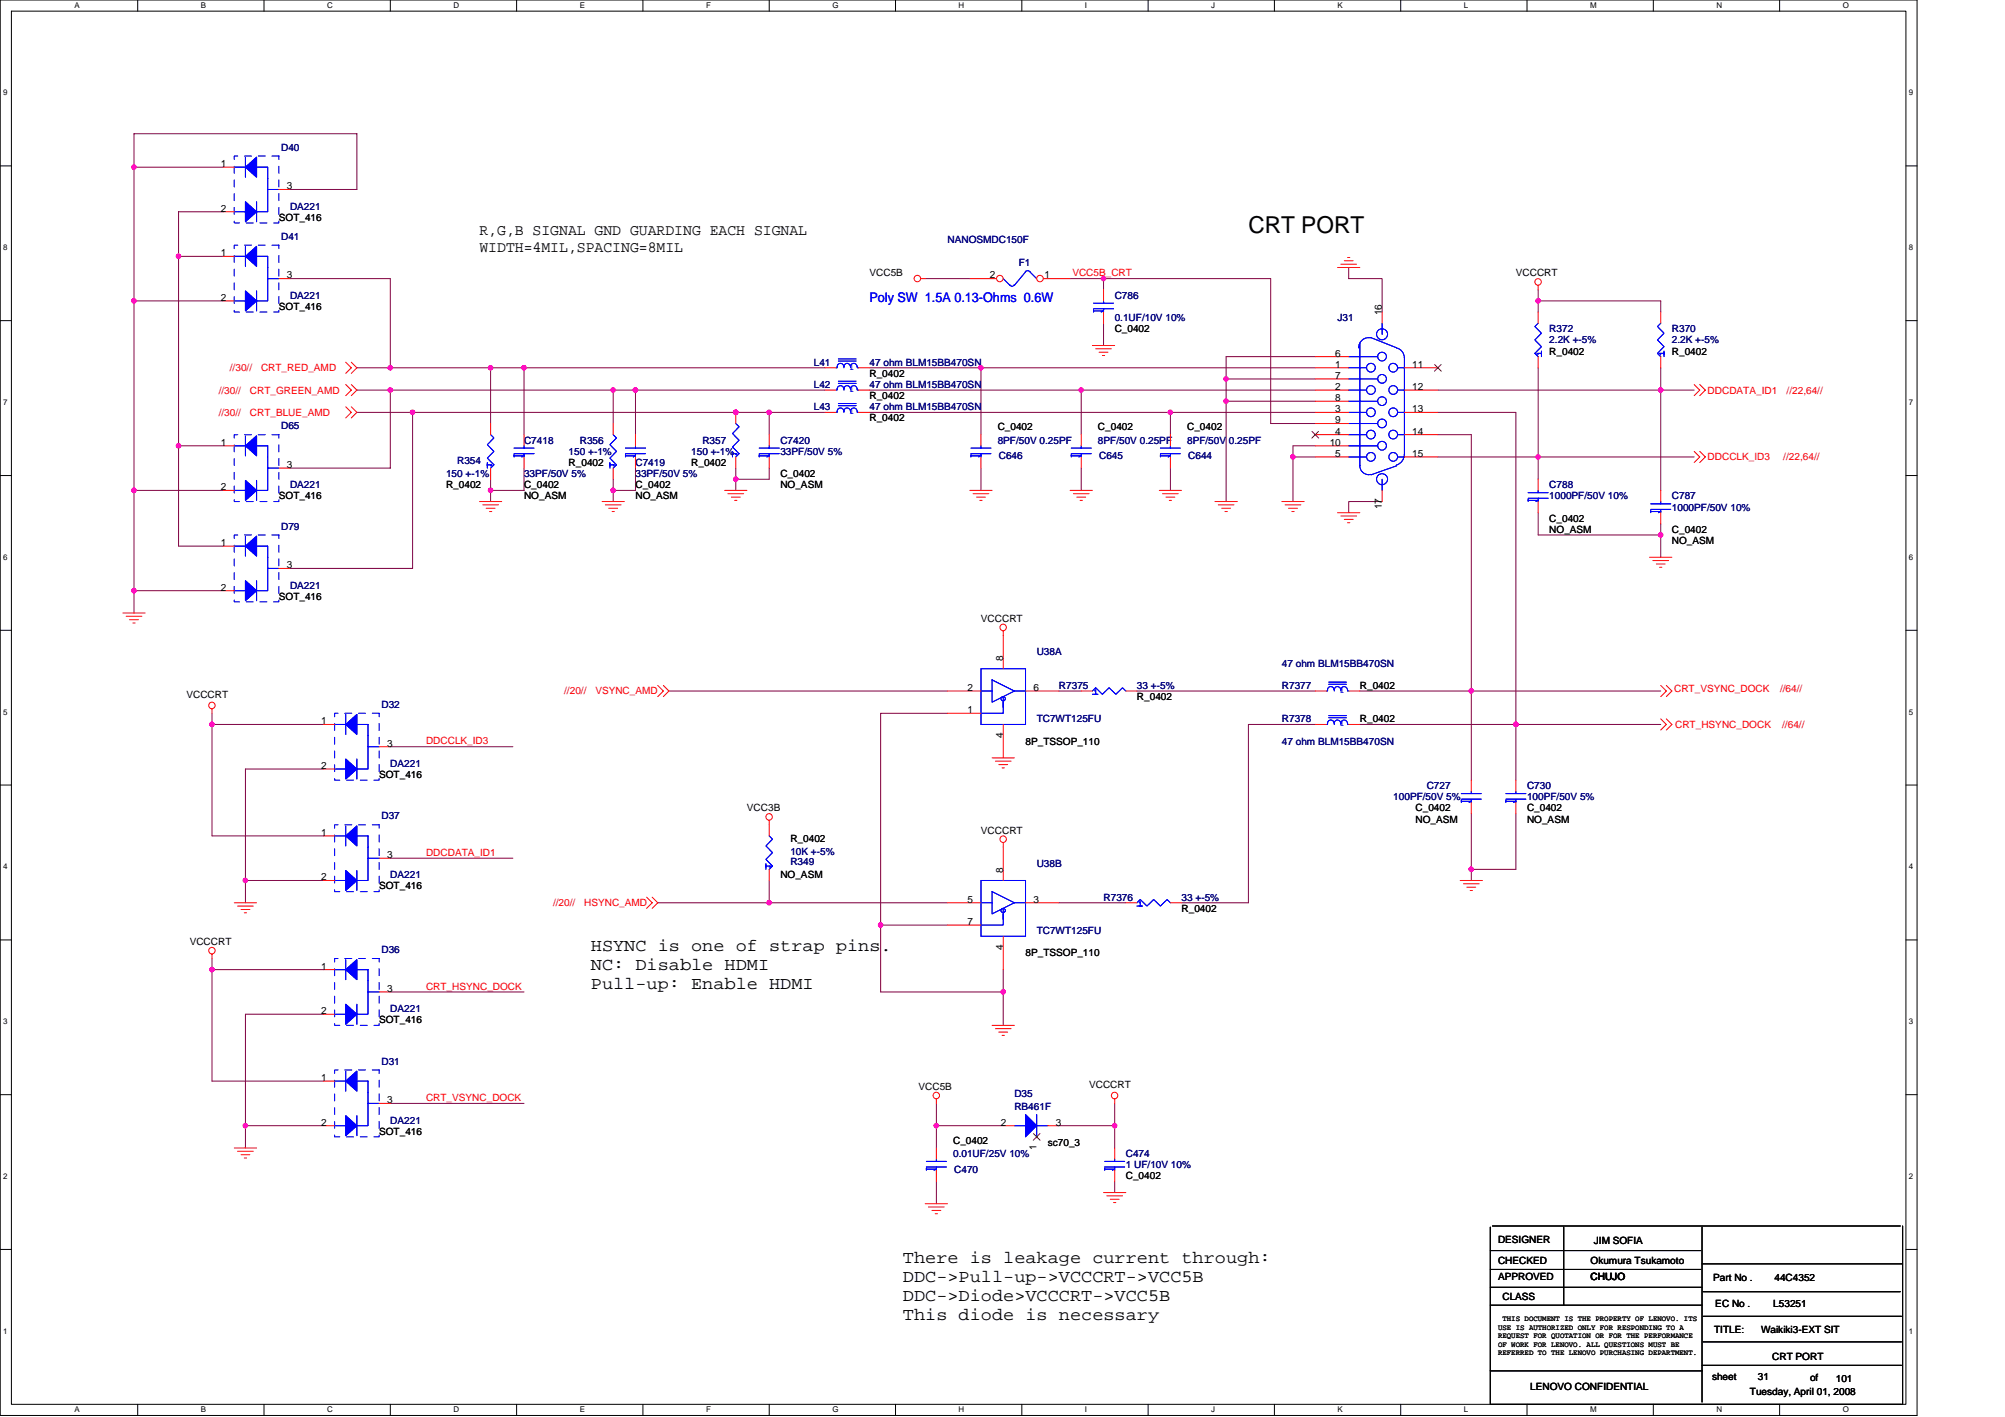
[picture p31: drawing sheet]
<svg xmlns="http://www.w3.org/2000/svg" width="297mm" height="210mm" viewBox="0 0 297 210" stroke-linecap="round" stroke-linejoin="round" font-family="sans-serif">
<defs><g id="words">
<text font-size="3.5" x="185" y="34.5">CRT PORT</text>
<g font-size="2.6">
<text x="87.5" y="140.8">HSYNC is one of strap pins.</text>
<text x="87.5" y="143.6">NC: Disable HDMI</text>
<text x="87.5" y="146.5">Pull-up: Enable HDMI</text>
<text x="133.8" y="187">There is leakage current through:</text>
<text x="133.8" y="189.9">DDC-&gt;Pull-up-&gt;VCCCRT-&gt;VCC5B</text>
<text x="133.8" y="192.7">DDC-&gt;Diode&gt;VCCCRT-&gt;VCC5B</text>
<text x="133.8" y="195.5">This diode is necessary</text>
</g>
<g font-size="2.3">
<text x="71" y="34.9">R,G,B SIGNAL GND GUARDING EACH SIGNAL</text>
<text x="71" y="37.3">WIDTH=4MIL,SPACING=8MIL</text>
</g>
<text font-size="2" fill="#00f" x="128.8" y="44.7">Poly SW 1.5A 0.13-Ohms 0.6W</text>
<g font-size="1.5" fill="#000080">
<text x="41.7" y="22.3">D40</text>
<text x="41.7" y="35.5">D41</text>
<text x="43" y="31.1">DA221</text>
<text x="140.4" y="36">NANOSMDC150F</text>
<text x="150.9" y="39.5">F1</text>
<text x="43" y="44.3">DA221</text>
<text x="165.1" y="44.3">C786</text>
<text x="165.1" y="47.6">0.1UF/10V 10%</text>
<text x="198.2" y="47.6">J31</text>
<text x="229.5" y="49.2">R372</text>
<text x="229.5" y="50.9">2.2K +-5%</text>
<text x="247.7" y="49.2">R370</text>
<text x="247.7" y="50.9">2.2K +-5%</text>
<text x="120.6" y="54.2">L41</text>
<text x="120.6" y="57.5">L42</text>
<text x="128.8" y="54.2">47 ohm BLM15BB470SN</text>
<text x="128.8" y="57.5">47 ohm BLM15BB470SN</text>
<text x="41.7" y="63.6">D65</text>
<text x="77.6" y="65.7">C7418</text>
<text x="85.9" y="65.7">R356</text>
<text x="104.1" y="65.7">R357</text>
<text x="115.6" y="65.7">C7420</text>
<text x="120.6" y="60.8">L43</text>
<text x="128.8" y="60.8">47 ohm BLM15BB470SN</text>
<text x="147.8" y="65.7">8PF/50V 0.25PF</text>
<text x="162.7" y="65.7">8PF/50V 0.25PF</text>
<text x="175.9" y="65.7">8PF/50V 0.25PF</text>
<text x="66.1" y="70.7">150 +-1%</text>
<text x="67.7" y="68.7">R354</text>
<text x="77.6" y="70.7">33PF/50V 5%</text>
<text x="84.2" y="67.4">150 +-1%</text>
<text x="94.1" y="69">C7419</text>
<text x="94.1" y="70.7">33PF/50V 5%</text>
<text x="102.4" y="67.4">150 +-1%</text>
<text x="115.6" y="67.4">33PF/50V 5%</text>
<text x="148" y="68">C646</text>
<text x="162.8" y="68">C645</text>
<text x="176" y="68">C644</text>
<text x="43" y="72.3">DA221</text>
<text x="229.5" y="72.3">C788</text>
<text x="229.5" y="74">1000PF/50V 10%</text>
<text x="247.7" y="74">C787</text>
<text x="247.7" y="75.6">1000PF/50V 10%</text>
<text x="41.7" y="78.4">D79</text>
<text x="43" y="87.2">DA221</text>
<text x="153.6" y="97.1">U38A</text>
<text x="189.9" y="98.7">47 ohm BLM15BB470SN</text>
<text x="56.5" y="104.9">D32</text>
<text x="153.6" y="107">TC7WT125FU</text>
<text x="156.9" y="102">R7375</text>
<text x="168.4" y="102">33 +-5%</text>
<text x="189.9" y="107">R7378</text>
<text x="189.9" y="102">R7377</text>
<text x="57.8" y="113.6">DA221</text>
<text x="189.9" y="110.3">47 ohm BLM15BB470SN</text>
<text x="206.4" y="118.6">100PF/50V 5%</text>
<text x="211.4" y="116.9">C727</text>
<text x="226.2" y="116.9">C730</text>
<text x="226.2" y="118.6">100PF/50V 5%</text>
<text x="56.5" y="121.4">D37</text>
<text x="57.8" y="130.1">DA221</text>
<text x="117.1" y="128.1">R349</text>
<text x="117.1" y="126.6">10K +-5%</text>
<text x="153.6" y="128.5">U38B</text>
<text x="163.5" y="133.4">R7376</text>
<text x="175" y="133.4">33 +-5%</text>
<text x="56.5" y="141.2">D36</text>
<text x="153.6" y="138.4">TC7WT125FU</text>
<text x="57.8" y="149.9">DA221</text>
<text x="56.5" y="157.7">D31</text>
<text x="57.8" y="166.4">DA221</text>
<text x="150.3" y="162.5">D35</text>
<text x="150.3" y="164.4">RB461F</text>
<text x="141.2" y="171.4">0.01UF/25V 10%</text>
<text x="141.4" y="173.7">C470</text>
<text x="166.8" y="171.4">C474</text>
<text x="166.8" y="173">1 UF/10V 10%</text>
</g>
<g font-size="1.5">
<text x="32.7" y="24.7">1</text>
<text x="42.5" y="28">3</text>
<text x="32.7" y="31.3">2</text>
<text x="41.3" y="32.7">SOT_416</text>
<text x="32.7" y="38">1</text>
<text x="42.5" y="41.3">3</text>
<text x="128.8" y="41">VCC5B</text>
<text x="146.6" y="41.3">2</text>
<text x="154.7" y="41.3">1</text>
<text x="224.6" y="41">VCCCRT</text>
<text x="32.7" y="44.6">2</text>
<text x="41.3" y="45.9">SOT_416</text>
<text x="204.7" y="46.7" transform="rotate(-90 204.7 46.7)">16</text>
<text x="165.1" y="49.2">C_0402</text>
<text x="197.8" y="52.8">6</text>
<text x="229.5" y="52.5">R_0402</text>
<text x="247.7" y="52.5">R_0402</text>
<text x="128.8" y="55.8">R_0402</text>
<text x="128.8" y="59.1">R_0402</text>
<text x="197.8" y="54.5">1</text>
<text x="197.8" y="57.8">2</text>
<text x="197.8" y="56.1">7</text>
<text x="197.8" y="59.4">8</text>
<text x="209.2" y="57.8">12</text>
<text x="209.2" y="54.5">11</text>
<text x="128.8" y="62.4">R_0402</text>
<text x="147.8" y="63.7">C_0402</text>
<text x="162.7" y="63.7">C_0402</text>
<text x="175.9" y="63.7">C_0402</text>
<text x="197.8" y="61.1">3</text>
<text x="197.8" y="64.4">4</text>
<text x="197.8" y="62.7">9</text>
<text x="209.2" y="64.4">14</text>
<text x="209.2" y="61.1">13</text>
<text x="32.7" y="66">1</text>
<text x="42.5" y="69.3">3</text>
<text x="84.2" y="69">R_0402</text>
<text x="102.4" y="69">R_0402</text>
<text x="115.6" y="70.7">C_0402</text>
<text x="197" y="66">10</text>
<text x="197.8" y="67.7">5</text>
<text x="209.2" y="67.7">15</text>
<text x="32.7" y="72.6">2</text>
<text x="41.3" y="74">SOT_416</text>
<text x="66.1" y="72.3">R_0402</text>
<text x="77.6" y="72.3">C_0402</text>
<text x="77.6" y="74">NO_ASM</text>
<text x="94.1" y="72.3">C_0402</text>
<text x="94.1" y="74">NO_ASM</text>
<text x="115.6" y="72.3">NO_ASM</text>
<text x="204.7" y="75.5" transform="rotate(-90 204.7 75.5)">17</text>
<text x="229.5" y="77.3">C_0402</text>
<text x="32.7" y="80.9">1</text>
<text x="229.5" y="78.9">NO_ASM</text>
<text x="247.7" y="78.9">C_0402</text>
<text x="247.7" y="80.6">NO_ASM</text>
<text x="32.7" y="87.5">2</text>
<text x="41.3" y="88.8">SOT_416</text>
<text x="42.5" y="84.2">3</text>
<text x="145.3" y="92.1">VCCCRT</text>
<text x="148.6" y="97.9" transform="rotate(-90 148.6 97.9)">8</text>
<text x="27.6" y="103.4">VCCCRT</text>
<text x="47.6" y="107.3">1</text>
<text x="143.3" y="102.3">2</text>
<text x="143.3" y="105.6">1</text>
<text x="153.1" y="102.3">6</text>
<text x="168.4" y="103.7">R_0402</text>
<text x="201.5" y="107">R_0402</text>
<text x="201.5" y="102">R_0402</text>
<text x="47.6" y="113.9">2</text>
<text x="57.3" y="110.6">3</text>
<text x="148.6" y="109.3" transform="rotate(-90 148.6 109.3)">4</text>
<text x="151.9" y="110.3">8P_TSSOP_110</text>
<text x="56.2" y="115.3">SOT_416</text>
<text x="47.6" y="123.8">1</text>
<text x="110.7" y="120.2">VCC3B</text>
<text x="117.1" y="124.7">R_0402</text>
<text x="145.3" y="123.5">VCCCRT</text>
<text x="209.7" y="120.2">C_0402</text>
<text x="209.7" y="121.9">NO_ASM</text>
<text x="226.2" y="120.2">C_0402</text>
<text x="226.2" y="121.9">NO_ASM</text>
<text x="47.6" y="130.4">2</text>
<text x="56.2" y="131.8">SOT_416</text>
<text x="57.3" y="127.1">3</text>
<text x="115.6" y="130.1">NO_ASM</text>
<text x="148.6" y="129.3" transform="rotate(-90 148.6 129.3)">8</text>
<text x="143.3" y="133.7">5</text>
<text x="143.3" y="137">7</text>
<text x="153.1" y="133.7">3</text>
<text x="175" y="135.1">R_0402</text>
<text x="28.1" y="140">VCCCRT</text>
<text x="47.6" y="143.6">1</text>
<text x="148.6" y="140.7" transform="rotate(-90 148.6 140.7)">4</text>
<text x="151.9" y="141.7">8P_TSSOP_110</text>
<text x="57.3" y="146.9">3</text>
<text x="47.6" y="150.2">2</text>
<text x="56.2" y="151.6">SOT_416</text>
<text x="47.6" y="160.1">1</text>
<text x="136.1" y="161.5">VCC5B</text>
<text x="161.4" y="161.1">VCCCRT</text>
<text x="47.6" y="166.7">2</text>
<text x="57.3" y="163.4">3</text>
<text x="148.3" y="166.7">2</text>
<text x="156.4" y="166.7">3</text>
<text x="56.2" y="168.1">SOT_416</text>
<text x="141.2" y="169.4">C_0402</text>
<text x="153.6" y="170.4" transform="rotate(-90 153.6 170.4)">1</text>
<text x="155.2" y="169.7">sc70_3</text>
<text x="166.8" y="174.7">C_0402</text>
<text x="221.9" y="184.1">DESIGNER</text>
<text x="236.1" y="184.3">JIM SOFIA</text>
<text x="221.9" y="187.2">CHECKED</text>
<text x="221.9" y="189.5">APPROVED</text>
<text x="235.6" y="189.5">CHUJO</text>
<text x="235.6" y="187.2">Okumura Tsukamoto</text>
<text x="253.8" y="189.7">Part No .</text>
<text x="262.9" y="189.7">44C4352</text>
<text x="222.6" y="192.5">CLASS</text>
<text x="254" y="197.5">TITLE:</text>
<text x="254.1" y="193.7">EC No .</text>
<text x="260.9" y="197.5">Waikiki3-EXT SIT</text>
<text x="262.7" y="193.7">L53251</text>
<text x="262.5" y="201.4">CRT PORT</text>
<text x="226.7" y="205.9">LENOVO CONFIDENTIAL</text>
<text x="253.6" y="204.4">sheet</text>
<text x="259.2" y="206.7">Tuesday, April 01, 2008</text>
<text x="260.4" y="204.4">31</text>
<text x="268.2" y="204.6">of</text>
<text x="272" y="204.7">101</text>
</g>
<g font-size="1.5" fill="#f00">
<text x="158.9" y="40.9">VCC5B_CRT</text>
<text x="32.4" y="58.3">//30//</text>
<text x="34.1" y="55">//30//</text>
<text x="37" y="58.3">CRT_GREEN_AMD</text>
<text x="38.7" y="55">CRT_RED_AMD</text>
<text x="253" y="58.3">DDCDATA_ID1</text>
<text x="264.7" y="58.3">//22,64//</text>
<text x="32.4" y="61.6">//30//</text>
<text x="37" y="61.6">CRT_BLUE_AMD</text>
<text x="253" y="68.2">DDCCLK_ID3</text>
<text x="264.2" y="68.2">//22,64//</text>
<text x="83.6" y="102.9">//20//</text>
<text x="88.2" y="102.9">VSYNC_AMD</text>
<text x="248" y="102.5">CRT_VSYNC_DOCK</text>
<text x="248.2" y="107.8">CRT_HSYNC_DOCK</text>
<text x="263.7" y="102.5">//64//</text>
<text x="264" y="107.8">//64//</text>
<text x="63.1" y="110.3">DDCCLK_ID3</text>
<text x="63.1" y="126.8">DDCDATA_ID1</text>
<text x="81.9" y="134.2">//20//</text>
<text x="86.5" y="134.2">HSYNC_AMD</text>
<text x="63.1" y="146.6">CRT_HSYNC_DOCK</text>
<text x="63.1" y="163.1">CRT_VSYNC_DOCK</text>
</g>
<g font-size="1.2">
<text x="11" y="1.2">A</text>
<text x="29.8" y="1.2">B</text>
<text x="48.5" y="1.2">C</text>
<text x="67.2" y="1.2">D</text>
<text x="85.9" y="1.2">E</text>
<text x="104.6" y="1.2">F</text>
<text x="123.3" y="1.2">G</text>
<text x="142" y="1.2">H</text>
<text x="160.7" y="1.2">I</text>
<text x="179.4" y="1.2">J</text>
<text x="198.2" y="1.2">K</text>
<text x="216.9" y="1.2">L</text>
<text x="235.6" y="1.2">M</text>
<text x="254.3" y="1.2">N</text>
<text x="273" y="1.2">O</text>
<text x=".5" y="14.1">9</text>
<text x="282.8" y="14.1">9</text>
<text x=".5" y="37.1">8</text>
<text x="282.8" y="37.1">8</text>
<text x=".5" y="60">7</text>
<text x="282.8" y="60">7</text>
<text x=".5" y="82.9">6</text>
<text x="282.8" y="82.9">6</text>
<text x=".5" y="105.9">5</text>
<text x="282.8" y="105.9">5</text>
<text x=".5" y="128.8">4</text>
<text x="282.8" y="128.8">4</text>
<text x=".5" y="151.7">3</text>
<text x="282.8" y="151.7">3</text>
<text x=".5" y="174.6">2</text>
<text x="282.8" y="174.6">2</text>
<text x=".5" y="197.6">1</text>
<text x="282.8" y="197.6">1</text>
<text x="11" y="209.2">A</text>
<text x="29.8" y="209.2">B</text>
<text x="48.5" y="209.2">C</text>
<text x="67.2" y="209.2">D</text>
<text x="85.9" y="209.2">E</text>
<text x="104.6" y="209.2">F</text>
<text x="123.3" y="209.2">G</text>
<text x="142" y="209.2">H</text>
<text x="160.7" y="209.2">I</text>
<text x="179.4" y="209.2">J</text>
<text x="198.2" y="209.2">K</text>
<text x="216.9" y="209.2">L</text>
<text x="235.6" y="209.2">M</text>
<text x="254.3" y="209.2">N</text>
<text x="273" y="209.2">O</text>
</g>
<g font-size="1.1" fill="#00f">
<text x="125.9" y="54.8">1</text>
<text x="125.9" y="58.1">1</text>
<text x="125.9" y="61.4">1</text>
<text x="198.5" y="107.6">1</text>
<text x="198.5" y="102.6">1</text>
</g>
<g font-size="1.1">
<text x="221.9" y="197">USE IS AUTHORIZED ONLY FOR RESPONDING TO A</text>
<text x="222.6" y="195.7">THIS DOCUMENT IS THE PROPERTY OF LENOVO. ITS</text>
<text x="221.9" y="198.2">REQUEST FOR QUOTATION OR FOR THE PERFORMANCE</text>
<text x="221.9" y="199.5">OF WORK FOR LENOVO. ALL QUESTIONS MUST BE</text>
<text x="221.9" y="200.7">REFERRED TO THE LENOVO PURCHASING DEPARTMENT.</text>
</g>
</g></defs>
<path d="M0 0h284v209.7h-284zM1.7 1.7h280.7v206.3h-280.7z" fill="none" stroke="#000" stroke-width=".15"/>
<g fill="#fff">
<path d="M11 .2h.8v1.3h-.8z"/>
<path d="M11 208.2h.8v1.3h-.8z"/>
</g>
<path d="M20.4 0v1.7M20.4 208v1.7" fill="none" stroke="#000" stroke-width=".15"/>
<g fill="#fff">
<path d="M29.8 .2h.7v1.3h-.7z"/>
<path d="M29.8 208.2h.7v1.3h-.7z"/>
</g>
<path d="M39.1 0v1.7M39.1 208v1.7" fill="none" stroke="#000" stroke-width=".15"/>
<g fill="#fff">
<path d="M48.5 .2h.8v1.3h-.8z"/>
<path d="M48.5 208.2h.8v1.3h-.8z"/>
</g>
<path d="M57.8 0v1.7M57.8 208v1.7" fill="none" stroke="#000" stroke-width=".15"/>
<g fill="#fff">
<path d="M67.2 .2h.8v1.3h-.8z"/>
<path d="M67.2 208.2h.8v1.3h-.8z"/>
</g>
<path d="M76.5 0v1.7M76.5 208v1.7" fill="none" stroke="#000" stroke-width=".15"/>
<g fill="#fff">
<path d="M85.9 .2h.8v1.3h-.8z"/>
<path d="M85.9 208.2h.8v1.3h-.8z"/>
</g>
<path d="M95.2 0v1.7M95.2 208v1.7" fill="none" stroke="#000" stroke-width=".15"/>
<g fill="#fff">
<path d="M104.6 .2h.7v1.3h-.7z"/>
<path d="M104.6 208.2h.7v1.3h-.7z"/>
</g>
<path d="M114 0v1.7M114 208v1.7" fill="none" stroke="#000" stroke-width=".15"/>
<g fill="#fff">
<path d="M123.3 .2h.9v1.3h-.9z"/>
<path d="M123.3 208.2h.9v1.3h-.9z"/>
</g>
<path d="M132.7 0v1.7M132.7 208v1.7" fill="none" stroke="#000" stroke-width=".15"/>
<g fill="#fff">
<path d="M142 .2h.9v1.3h-.9z"/>
<path d="M142 208.2h.9v1.3h-.9z"/>
</g>
<path d="M151.4 0v1.7M151.4 208v1.7" fill="none" stroke="#000" stroke-width=".15"/>
<g fill="#fff">
<path d="M160.7 .2h.4v1.3h-.4z"/>
<path d="M160.7 208.2h.4v1.3h-.4z"/>
</g>
<path d="M170.1 0v1.7M170.1 208v1.7" fill="none" stroke="#000" stroke-width=".15"/>
<g fill="#fff">
<path d="M179.4 .2h.6v1.3h-.6z"/>
<path d="M179.4 208.2h.6v1.3h-.6z"/>
</g>
<path d="M188.8 0v1.7M188.8 208v1.7" fill="none" stroke="#000" stroke-width=".15"/>
<g fill="#fff">
<path d="M198.2 .2h.7v1.3h-.7z"/>
<path d="M198.2 208.2h.7v1.3h-.7z"/>
</g>
<path d="M207.5 0v1.7M207.5 208v1.7" fill="none" stroke="#000" stroke-width=".15"/>
<g fill="#fff">
<path d="M216.9 .2h.6v1.3h-.6z"/>
<path d="M216.9 208.2h.6v1.3h-.6z"/>
</g>
<path d="M226.2 0v1.7M226.2 208v1.7" fill="none" stroke="#000" stroke-width=".15"/>
<g fill="#fff">
<path d="M235.6 .2h.9v1.3h-.9z"/>
<path d="M235.6 208.2h.9v1.3h-.9z"/>
</g>
<path d="M244.9 0v1.7M244.9 208v1.7" fill="none" stroke="#000" stroke-width=".15"/>
<g fill="#fff">
<path d="M254.3 .2h.8v1.3h-.8z"/>
<path d="M254.3 208.2h.8v1.3h-.8z"/>
</g>
<path d="M263.6 0v1.7M263.6 208v1.7" fill="none" stroke="#000" stroke-width=".15"/>
<g fill="#fff">
<path d="M273 .2h.9v1.3h-.9z"/>
<path d="M273 208.2h.9v1.3h-.9z"/>
<path d="M.5 13.1h.6v1.3h-.6z"/>
<path d="M282.8 13.1h.6v1.3h-.6z"/>
<path d="M.5 36h.6v1.3h-.6z"/>
<path d="M282.8 36h.6v1.3h-.6z"/>
</g>
<path d="M0 24.6h1.7M282.4 24.6h1.6" fill="none" stroke="#000" stroke-width=".15"/>
<g fill="#fff">
<path d="M.5 58.9h.6v1.3h-.6z"/>
<path d="M282.8 58.9h.6v1.3h-.6z"/>
</g>
<path d="M0 47.5h1.7M282.4 47.5h1.6" fill="none" stroke="#000" stroke-width=".15"/>
<g fill="#fff">
<path d="M.5 81.9h.6v1.3h-.6z"/>
<path d="M282.8 81.9h.6v1.3h-.6z"/>
</g>
<path d="M0 70.4h1.7M282.4 70.4h1.6" fill="none" stroke="#000" stroke-width=".15"/>
<g fill="#fff">
<path d="M.5 104.8h.6v1.3h-.6z"/>
<path d="M282.8 104.8h.6v1.3h-.6z"/>
</g>
<path d="M0 93.4h1.7M282.4 93.4h1.6" fill="none" stroke="#000" stroke-width=".15"/>
<g fill="#fff">
<path d="M.5 127.7h.6v1.3h-.6z"/>
<path d="M282.8 127.7h.6v1.3h-.6z"/>
</g>
<path d="M0 116.3h1.7M282.4 116.3h1.6" fill="none" stroke="#000" stroke-width=".15"/>
<g fill="#fff">
<path d="M.5 150.7h.6v1.3h-.6z"/>
<path d="M282.8 150.7h.6v1.3h-.6z"/>
</g>
<path d="M0 139.2h1.7M282.4 139.2h1.6" fill="none" stroke="#000" stroke-width=".15"/>
<g fill="#fff">
<path d="M.5 173.6h.6v1.3h-.6z"/>
<path d="M282.8 173.6h.6v1.3h-.6z"/>
</g>
<path d="M0 162.2h1.7M282.4 162.2h1.6" fill="none" stroke="#000" stroke-width=".15"/>
<g fill="#fff">
<path d="M.5 196.5h.6v1.3h-.6z"/>
<path d="M282.8 196.5h.6v1.3h-.6z"/>
</g>
<g fill="none" stroke="#000" stroke-width=".15">
<path d="M0 185.1h1.7M220.8 185.3h31.2M220.8 188h31.2M220.8 190.7h31.4M220.8 193.3h31.4M220.8 181.8v26.2M221.1 181.6h60.4M231.7 181.8v11.5M252.2 181.8v25.9M252.2 187.2h29.7M252.3 195h29.4M252.3 191.3h29.2"/>
<path d="M252.3 198.8h29.4M281.9 181.6v26.4M282.4 185.1h1.6M220.8 203.1h31.4M220.9 208h60.8M252.2 202.2h29.5"/>
</g>
<g fill="none" stroke="#800040" stroke-width=".15">
<path d="M19.9 24.8h13.2M26.5 38v28h6.6M26.5 38h6.6M33.1 31.4h-6.6v6.6M43 28.1h9.9v-8.3h-33v71M199.8 39.6v1.7h5v4.9M19.9 44.6h13.2M43 41.3h14.8v13.2M52.9 54.5h69.3M52.9 57.8h69.3M57.8 57.8v11.5h-14.8M72.7 54.5v8.2"/>
<path d="M77.6 54.5v9.9M90.8 57.8v4.9M94.1 57.8v6.6M128.8 54.5h66.1M128.8 57.8h66.1M137.1 41.3h6.6M145.3 54.5v9.9M158.5 41.3h29.8v21.4h6.6M160.2 57.8v6.6M163.5 41.3v1.6M163.5 47.9v3.3M181.6 59.4h13.3"/>
<path d="M181.6 56.1h13.3M194.9 52.8h-13.3v21.5M213 57.8h38M227.9 42.9v3.3M227.9 54.5v16.5M227.9 44.6h18.1v1.6M246 54.5v18.1M19.9 72.6h13.2M26.5 66v14.9h6.6M52.9 61.1h69.3M61.1 61.1v23.1h-18.1M72.7 71v3.3"/>
<path d="M77.6 69.3v3.3h-4.9M90.8 71v3.3M94.1 69.3v3.3h-3.3M109 69.3v3.3M114 61.1v3.3M114 69.3v1.7h-5M128.8 61.1h66.1M145.3 69.3v3.3M160.2 69.3v3.3M173.4 61.1v3.3M173.4 69.3v3.3M191.6 67.7h3.3"/>
<path d="M194.9 66h-3.3v8.3M204.8 74.3h-5v1.6M213 61.1h11.6v54.5M213 67.7h38M213 64.4h5v51.2M227.9 75.9v3.3h18.1M246 77.6v4.9M19.9 87.5h13.2M31.4 105.7v18.1h16.5M31.4 107.3h16.5M47.9 113.9h-11.5v19.8M57.8 110.6h18.2"/>
<path d="M99.1 102.4h41.3M140.4 105.7h-9.9v41.2h18.1v5M156.9 102.4h3.3M168.4 102.4h26.5M194.9 107.3h-9.9v26.4h-10M201.5 102.4h44.5M201.5 107.3h44.5M36.4 130.4h11.5M57.8 127.1h18.2M97.4 133.7h16.6M114 130.4v3.3h26.4M130.5 137h9.9"/>
<path d="M156.9 133.7h9.9M218 120.5v9.9M224.6 120.5v8.3h-6.6M31.4 143.6h16.5M31.4 142v18.1h16.5M47.9 150.2h-11.5v19.9M57.8 146.9h19.8M148.6 143.6v3.3M36.4 166.8h11.5M57.8 163.4h19.8M138.7 163.4v6.7M138.7 175v3.3"/>
<path d="M138.7 166.8h9.9M156.9 166.8h8.2M165.1 163.4v6.7M165.1 175v1.7"/>
</g>
<g fill="#f0f" stroke="#f0f" stroke-width=".15">
<circle cx="130.5" cy="137" r=".33"/>
<circle cx="113.9" cy="133.7" r=".33"/>
<circle cx="163.5" cy="41.3" r=".33"/>
<circle cx="31.4" cy="143.6" r=".33"/>
<circle cx="94.1" cy="57.8" r=".33"/>
<circle cx="19.8" cy="24.8" r=".33"/>
<circle cx="19.8" cy="44.6" r=".33"/>
<circle cx="26.4" cy="66" r=".33"/>
<circle cx="26.4" cy="38" r=".33"/>
<circle cx="227.9" cy="44.6" r=".33"/>
<circle cx="19.8" cy="87.5" r=".33"/>
<circle cx="138.7" cy="166.7" r=".33"/>
<circle cx="165.1" cy="166.7" r=".33"/>
<circle cx="36.3" cy="130.4" r=".33"/>
<circle cx="36.3" cy="166.7" r=".33"/>
<circle cx="181.6" cy="56.1" r=".33"/>
<circle cx="224.6" cy="107.3" r=".33"/>
<circle cx="191.5" cy="67.7" r=".33"/>
<circle cx="173.4" cy="61.1" r=".33"/>
<circle cx="160.2" cy="57.8" r=".33"/>
<circle cx="181.6" cy="59.4" r=".33"/>
<circle cx="31.4" cy="107.3" r=".33"/>
<circle cx="72.7" cy="54.5" r=".33"/>
<circle cx="145.3" cy="54.5" r=".33"/>
<circle cx="227.9" cy="67.7" r=".33"/>
<circle cx="246" cy="79.2" r=".33"/>
<circle cx="72.7" cy="72.6" r=".33"/>
<circle cx="77.6" cy="54.5" r=".33"/>
<circle cx="90.8" cy="72.6" r=".33"/>
<circle cx="113.9" cy="61.1" r=".33"/>
<circle cx="109" cy="71" r=".33"/>
<circle cx="218" cy="102.4" r=".33"/>
<circle cx="218" cy="128.8" r=".33"/>
<circle cx="246" cy="57.8" r=".33"/>
<circle cx="57.8" cy="54.5" r=".33"/>
<circle cx="19.8" cy="72.6" r=".33"/>
<circle cx="109" cy="61.1" r=".33"/>
<circle cx="90.8" cy="57.8" r=".33"/>
<circle cx="57.8" cy="57.8" r=".33"/>
<circle cx="61.1" cy="61.1" r=".33"/>
<circle cx="148.6" cy="146.9" r=".33"/>
</g>
<g fill="none" stroke="#f00" stroke-width=".15">
<path d="M33.1 24.8h1.6M33.1 31.4h1.6M41.3 28.1h1.7M198.2 39.6h3.3M198.6 39.1h2.4M199.2 38.6h1.3M199.6 38.1h.4M51.2 53.7l.8 .8-.8 .8M51.2 57l.8 .8-.8 .8M52 53.7l.9 .8-.9 .8M52 57l.9 .8-.9 .8M122.2 54.5h1.7"/>
<path d="M122.2 57.8h1.7M127.2 54.5h1.6M127.2 57.8h1.6M136.4 41.3h.7M161.8 51.2h3.3M162.3 51.7h2.4M162.8 52.2h1.3M163.3 52.7h.4M227.9 42.3v.6M227.9 46.2v1.7M227.9 52.8v1.7M251 57l.8 .8-.8 .8"/>
<path d="M251.8 57l.8 .8-.8 .8M33.1 72.6h1.6M33.1 66h1.6M41.3 69.3h1.7M51.2 60.3l.8 .8-.8 .8M52 60.3l.9 .8-.9 .8M71 74.3h3.3M71.5 74.8h2.3M72 75.3h1.3M72.5 75.8h.4M72.7 62.7v1.7M72.7 69.3v1.7"/>
<path d="M77.6 64.4v1.6M77.6 67.7v1.6M89.2 74.3h3.3M89.7 74.8h2.3M90.2 75.3h1.3M90.7 75.8h.3M94.1 64.4v1.6M94.1 67.7v1.6M107.4 72.6h3.3M107.8 73.1h2.4M108.3 73.6h1.4M108.8 74.1h.4"/>
<path d="M109 61.1v1.6M109 67.7v1.6M114 64.4v1.6M114 67.7v1.6M143.7 72.6h3.3M144.2 73.1h2.3M144.7 73.6h1.3M145.2 74.1h.3M158.5 72.6h3.3M159 73.1h2.4M159.5 73.6h1.3M160 74.1h.4"/>
<path d="M171.7 72.6h3.3M172.2 73.1h2.4M172.7 73.6h1.3M173.2 74.1h.4M180 74.3h3.3M180.5 74.8h2.3M181 75.3h1.3M181.5 75.8h.3M189.9 74.3h3.3M190.4 74.8h2.3M190.9 75.3h1.3M191.4 75.8h.3"/>
<path d="M198.2 75.9h3.3M198.6 76.4h2.4M199.2 76.9h1.3M199.6 77.4h.4M227.9 71v1.6M227.9 74.3v1.6M251 66.9l.8 .8-.8 .8M251.8 66.9l.8 .8-.8 .8M18.2 90.8h3.3M18.7 91.3h2.3M19.2 91.8h1.3M19.7 92.3h.3"/>
<path d="M33.1 80.9h1.6M33.1 87.5h1.6M41.3 84.2h1.7M148.6 93.5v5.6M244.4 82.5h3.3M244.9 83h2.3M245.4 83.5h1.3M245.9 84h.3M31.4 105v.7M47.9 107.3h1.7M47.9 113.9h1.7M56.2 110.6h1.6"/>
<path d="M97.4 101.5l.9 .9-.9 .8M98.3 101.5l.8 .9-.8 .8M140.4 102.4h4.9M140.4 105.7h4.9M147 112.3h3.3M147.5 112.8h2.3M148 113.3h1.3M148.5 113.7h.3M148.6 107.3v5M151.9 102.4h5M160.2 102.4h1.6M166.8 102.4h1.6"/>
<path d="M218 115.6v1.6M218 118.9v1.6M224.6 115.6v1.6M224.6 118.9v1.6M246 106.5l.9 .8-.9 .8M246 101.5l.9 .9-.9 .8M246.9 106.5l.8 .8-.8 .8M246.9 101.5l.8 .9-.8 .8M34.7 133.7h3.3M35.2 134.2h2.3M35.7 134.7h1.3M36.2 135.2h.3"/>
<path d="M47.9 130.4h1.7M47.9 123.8h1.7M56.2 127.1h1.6M95.8 132.9l.8 .8-.8 .9M96.6 132.9l.8 .8-.8 .9M114 121.5v.7M140.4 133.7h4.9M140.4 137h4.9M148.6 124.8v5.6M148.6 138.7v4.9M151.9 133.7h5M216.3 130.4h3.3"/>
<path d="M216.8 130.9h2.3M217.3 131.4h1.3M217.8 131.9h.3M31.4 141.3v.7M47.9 143.6h1.7M47.9 150.2h1.7M56.2 146.9h1.6M147 151.9h3.3M147.5 152.4h2.3M148 152.9h1.3M148.5 153.4h.3M34.7 170.1h3.3"/>
<path d="M35.2 170.5h2.3M35.7 171h1.3M36.2 171.5h.3M47.9 166.8h1.7M47.9 160.1h1.7M56.2 163.4h1.6M137.1 178.3h3.3M137.6 178.8h2.3M138.1 179.3h1.3M138.6 179.8h.3M138.7 162.8v.6M138.7 170.1v1.6"/>
<path d="M138.7 173.4v1.6M148.6 166.8h1.7M153.6 168.4h.1M155.2 166.8h1.7M163.5 176.7h3.3M164 177.1h2.3M164.5 177.7h1.3M165 178.1h.3M165.1 162.8v.6M165.1 170.1v1.6M165.1 173.4v1.6"/>
<circle cx="135.9" cy="41.3" r=".48"/>
<circle cx="227.9" cy="41.8" r=".48"/>
<circle cx="148.6" cy="92.9" r=".48"/>
<circle cx="31.4" cy="104.5" r=".48"/>
<circle cx="113.9" cy="121" r=".48"/>
<circle cx="148.6" cy="124.3" r=".48"/>
<circle cx="31.4" cy="140.8" r=".48"/>
<circle cx="138.7" cy="162.3" r=".48"/>
<circle cx="165.1" cy="162.3" r=".48"/>
</g>
<g fill="none" stroke="#00f" stroke-width=".15">
<path d="M34.7 31.4h1.7M34.7 24.8h1.7M36.4 23.3v2.9M38 24.8h1.7v3.3M38 29.9v3M39.7 28.1v3.3h-1.7M39.7 28.1h1.6M124 57.6v.2h-.1M124 57.6a.49 .49 0 0 1 .5-.5 .49 .49 0 0 1 .5 .5M124.2 53.5h2.6M124.2 53.2h2.6M124.2 56.8h2.6"/>
<path d="M124.2 56.5h2.6M125 54.3a.5 .5 0 0 0-.6-.5 .5 .5 0 0 0-.4 .7h-.1M125 57.6a.48 .48 0 0 1 .5-.5 .48 .48 0 0 1 .5 .5M125 57.6v.2M126 54.3a.49 .49 0 0 0-.6-.5 .49 .49 0 0 0-.4 .7M126 57.6a.49 .49 0 0 1 .5-.5 .49 .49 0 0 1 .5 .5M126 57.6v.2M127 54.3a.5 .5 0 0 0-.6-.5 .5 .5 0 0 0-.4 .7M127 54.3v.2h.2M127 57.6v.2h.2M148.6 41.3l1 1M149.6 42.2l.3 .2 .3-.2"/>
<path d="M151.9 40.2a.54 .54 0 0 1 .7 0M151.9 40.3l-1.6 2M152.6 40.3l1 1M227.9 47.9l-.5 .5 1 1-1 1 1 1-1 .9 .5 .5M228.4 52.3h-.7l.2 .2M228.4 52v.8M34.7 72.6h1.7M34.7 66h1.7M36.4 64.6v2.9M36.4 79.4v3M38 66h1.7v3.3M38 71.2v2.9"/>
<path d="M39.7 69.3v3.3h-1.7M39.7 69.3h1.6M72.2 68.9h.7l-.2 .1M72.2 68.5v.8M72.7 64.4l.5 .5-1 1 1 1-1 1 1 1-.5 .4M76.2 66.4h2.9M76.2 67.2h2.9M76.2 67.5h1.4l-.3 .2M76.2 67.4v.3M77.6 66v.4M77.6 67.2v.5M92.7 66.4h2.9"/>
<path d="M92.7 67.2h2.9M92.7 67.5h1.4l-.3 .2M92.7 67.4v.3M94.1 66v.4M94.1 67.2v.5M108.5 67.2h.7l-.2 .2M108.5 66.9v.8M109 62.7l.5 .5-1 1 1 1-1 1 1 1-.5 .5M112.5 66.4h2.9M112.5 67.2h2.9M112.5 67.5h1.5l-.4 .2M112.5 67.4v.3"/>
<path d="M114 66v.4M114 67.2v.5M226.4 73h3M226.4 73.8h3M226.4 74.1h1.5l-.4 .2M226.4 74v.3M227.9 72.6v.4M227.9 73.8v.5M34.7 87.5h1.7M34.7 80.9h1.7M38 80.9h1.7v3.3M38 86v3"/>
<path d="M39.7 84.2v3.3h-1.7M39.7 84.2h1.6M145.3 99.1h6.6v8.2h-6.6zM49.6 113.9h1.6M49.6 107.3h1.6M51.2 105.8v3M52.9 107.3h1.6v3.3M52.9 112.4v3M54.5 110.6v3.3h-1.6M54.5 110.6h1.7M145.3 102.4h1.7M147 100.7l3.3 1.7-3.3 1.6z"/>
<path d="M148.6 104v1.7h-3.3M148.6 103.2v1.6M150.3 102.4h1.6M161.8 102.4l.5-.5 1 .9 1-.9 1 .9 1-.9 .5 .5M161.8 102.8h.9M162.2 102.4l.1-.2v.6M216.5 117.6h3M216.5 118.4h3M216.5 118.7h1.5l-.4 .2M216.5 118.5v.4M218 117.2v.4M218 118.4v.5"/>
<path d="M223.1 117.6h3M223.1 118.4h3M223.1 118.7h1.5l-.4 .2M223.1 118.5v.4M224.6 117.2v.4M224.6 118.4v.5M49.6 130.4h1.6M49.6 123.8h1.6M51.2 122.3v3M52.9 123.8h1.6v3.3M52.9 128.9v3M54.5 127.1v3.3h-1.6"/>
<path d="M54.5 127.1h1.7M145.3 130.4h6.6v8.3h-6.6zM145.3 133.7h1.7M147 132.1l3.3 1.6-3.3 1.7zM148.6 135.4v1.6h-3.3M148.6 134.6v1.6M150.3 133.7h1.6M49.6 150.2h1.6M49.6 143.6h1.6M51.2 142.2v2.9M51.2 158.7v2.9M52.9 143.6h1.6v3.3"/>
<path d="M52.9 148.8v2.9M54.5 146.9v3.3h-1.6M54.5 146.9h1.7M49.6 166.8h1.6M49.6 160.1h1.6M52.9 160.1h1.6v3.3M52.9 165.3v2.9M54.5 163.4v3.4h-1.6M54.5 163.4h1.7M137.2 172h3M137.2 172.9h3M137.2 173.2h1.5l-.3 .2"/>
<path d="M137.2 173v.4M138.7 171.7v.3M138.7 172.9v.5M150.3 166.8h1.6M153.6 165.1v3.3M153.6 166.8h1.6M163.7 172h2.9M163.7 172.9h2.9M163.7 173.2h1.4l-.3 .2M163.7 173v.4M165.1 171.7v.3M165.1 172.9v.5"/>
<circle cx="148.6" cy="103.5" r=".33"/>
<circle cx="148.6" cy="134.9" r=".33"/>
</g>
<g fill="#00f" stroke="#00f" stroke-width=".15">
<path d="M51.2 112.4l1.7 1.5-1.7 1.5z" fill-rule="evenodd"/>
<path d="M51.2 107.3l1.7-1.5v3z" fill-rule="evenodd"/>
<path d="M51.2 112.4l1.7 1.5-1.7 1.5z" fill-rule="evenodd"/>
<path d="M51.2 107.3l1.7-1.5v3z" fill-rule="evenodd"/>
<path d="M151.9 165.1l1.7 1.7-1.7 1.6z" fill-rule="evenodd"/>
<path d="M151.9 165.1l1.7 1.7-1.7 1.6z" fill-rule="evenodd"/>
<path d="M51.2 128.9l1.7 1.5-1.7 1.5z" fill-rule="evenodd"/>
<path d="M51.2 123.8l1.7-1.5v3z" fill-rule="evenodd"/>
<path d="M51.2 128.9l1.7 1.5-1.7 1.5z" fill-rule="evenodd"/>
<path d="M51.2 123.8l1.7-1.5v3z" fill-rule="evenodd"/>
<path d="M51.2 148.8l1.7 1.4-1.7 1.5z" fill-rule="evenodd"/>
<path d="M51.2 143.6l1.7-1.4v2.9z" fill-rule="evenodd"/>
<path d="M51.2 148.8l1.7 1.4-1.7 1.5z" fill-rule="evenodd"/>
<path d="M51.2 143.6l1.7-1.4v2.9z" fill-rule="evenodd"/>
<path d="M36.4 71.2l1.6 1.4-1.6 1.5z" fill-rule="evenodd"/>
<path d="M36.4 66l1.6-1.4v2.9z" fill-rule="evenodd"/>
<path d="M36.4 71.2l1.6 1.4-1.6 1.5z" fill-rule="evenodd"/>
<path d="M36.4 66l1.6-1.4v2.9z" fill-rule="evenodd"/>
<path d="M51.2 165.3l1.7 1.5-1.7 1.4z" fill-rule="evenodd"/>
<path d="M51.2 160.1l1.7-1.4v2.9z" fill-rule="evenodd"/>
<path d="M51.2 165.3l1.7 1.5-1.7 1.4z" fill-rule="evenodd"/>
<path d="M51.2 160.1l1.7-1.4v2.9z" fill-rule="evenodd"/>
<path d="M36.4 29.9l1.6 1.5-1.6 1.5z" fill-rule="evenodd"/>
<path d="M36.4 24.8l1.6-1.5v2.9z" fill-rule="evenodd"/>
<path d="M36.4 29.9l1.6 1.5-1.6 1.5z" fill-rule="evenodd"/>
<path d="M36.4 24.8l1.6-1.5v2.9z" fill-rule="evenodd"/>
<path d="M36.4 86l1.6 1.5-1.6 1.5z" fill-rule="evenodd"/>
<path d="M36.4 80.9l1.6-1.5v3z" fill-rule="evenodd"/>
<path d="M36.4 86l1.6 1.5-1.6 1.5z" fill-rule="evenodd"/>
<path d="M36.4 80.9l1.6-1.5v3z" fill-rule="evenodd"/>
</g>
<path d="M34.7 23.1h6.6v9.9h-6.6zM34.7 64.4h6.6v9.9h-6.6zM34.7 79.2h6.6v10h-6.6zM49.6 105.7h6.6v9.9h-6.6zM49.6 122.2h6.6v9.9h-6.6zM49.6 142h6.6v9.9h-6.6zM49.6 158.5h6.6v9.9h-6.6z" fill="none" stroke="#fff" stroke-width=".15" stroke-dasharray="1 1 1 1 1 1 1 1"/>
<path d="M34.7 23.1h6.6v9.9h-6.6zM34.7 64.4h6.6v9.9h-6.6zM34.7 79.2h6.6v10h-6.6zM49.6 105.7h6.6v9.9h-6.6zM49.6 122.2h6.6v9.9h-6.6zM49.6 142h6.6v9.9h-6.6zM49.6 158.5h6.6v9.9h-6.6z" fill="none" stroke="#00f" stroke-width=".15" stroke-dasharray="1 1 1 1 1 1 1 1"/>
<path d="M153.1 167.9l1 1M154.1 167.9l-1 1" fill="none" stroke="#804000" stroke-width=".15"/>
<circle cx="154.1" cy="41.3" r=".48" fill="#fff" stroke="#f00" stroke-width=".15"/>
<path d="M154.6 41.3h3.9" fill="none" stroke="#f00" stroke-width=".15"/>
<circle cx="148.1" cy="41.3" r=".48" fill="#fff" stroke="#f00" stroke-width=".15"/>
<g fill="none" stroke="#f00" stroke-width=".15">
<path d="M33.1 38h1.6M33.1 44.6h1.6M41.3 41.3h1.7M143.7 41.3h3.9M163.5 42.9v1.7M163.5 46.2v1.7M194.9 57.8h4.9M194.9 54.5h4.9M194.9 52.8h4.9M194.9 56.1h4.9M194.9 59.4h4.9M204.8 46.2v1.7"/>
<path d="M208.1 57.8h4.9M208.1 54.5h4.9M246 46.2v1.7M246 52.8v1.7M90.8 62.7v1.7M90.8 69.3v1.7M122.2 61.1h1.7M127.2 61.1h1.6M145.3 64.4v1.6M145.3 67.7v1.6M160.2 64.4v1.6M160.2 67.7v1.6"/>
<path d="M173.4 64.4v1.6M173.4 67.7v1.6M194.9 61.1h4.9M194.9 67.7h4.9M194.9 64.4h4.9M194.9 62.7h4.9M194.9 66h4.9M204.8 72.6v1.7M208.1 61.1h4.9M208.1 67.7h4.9M208.1 64.4h4.9M246 72.6v1.7"/>
<path d="M246 75.9v1.7M194.9 107.3h1.6M194.9 102.4h1.6M199.8 107.3h1.7M199.8 102.4h1.7M114 122.2v1.6M114 128.8v1.6M166.8 133.7h1.6M173.4 133.7h1.6"/>
</g>
<g fill="none" stroke="#00f" stroke-width=".15">
<path d="M34.7 38h1.7M36.4 36.5v3M38 38h1.7v3.3M34.7 44.6h1.7M38 43.1v3M39.7 41.3v3.3h-1.7M39.7 41.3h1.6M124.2 59.8h2.6M162 44.9h3M162 45.7h3M162 46.1h1.5l-.4 .1M162 45.9v.3"/>
<path d="M163.5 44.6v.3M163.5 45.7v.5M199.8 52.8h4.3M199.8 54.5h2.7M199.8 57.8h2.7M199.8 56.1h4.3M199.8 59.4h4.3M201.5 50.8v18.2a1.31 1.31 0 0 0 1.3 1.3h.3M203.1 50h-.3a1.47 1.47 0 0 0-1.5 1.5M203.1 50l3.8 1.5M204.8 47.9v1.6M206.9 51.5a1.47 1.47 0 0 1 1.1 1.5"/>
<path d="M207.1 54.5h1M207.1 57.8h1M208.1 53v14.4M246 47.9l-.4 .5 .9 1-.9 1 .9 1-.9 .9 .4 .5M246.5 52.3h-.6l.1 .2M246.5 52v.8M90.4 68.9h.6l-.2 .1M90.4 68.5v.8M90.8 64.4l.5 .5-.9 1 .9 1-.9 1 .9 1-.5 .4M124 60.9v.2h-.1M124 60.9a.49 .49 0 0 1 .5-.5 .49 .49 0 0 1 .5 .5M124.2 60.1h2.6"/>
<path d="M125 60.9a.48 .48 0 0 1 .5-.5 .48 .48 0 0 1 .5 .5M125 60.9v.2M126 60.9a.49 .49 0 0 1 .5-.5 .49 .49 0 0 1 .5 .5M126 60.9v.2M127 60.9v.2h.2M143.8 66.4h3M143.8 67.2h3M143.8 67.5h1.5l-.3 .2M143.8 67.4v.3M145.3 66v.4M145.3 67.2v.5M158.7 66.4h3"/>
<path d="M158.7 67.2h3M158.7 67.5h1.5l-.4 .2M158.7 67.4v.3M160.2 66v.4M160.2 67.2v.5M171.9 66.4h3M171.9 67.2h3M171.9 67.5h1.5l-.3 .2M171.9 67.4v.3M173.4 66v.4M173.4 67.2v.5M199.8 61.1h2.7"/>
<path d="M199.8 64.4h2.7M199.8 66h4.3M199.8 67.7h2.7M199.8 62.7h4.3M204.8 71v1.6M206.9 69l-3.8 1.3M207.1 61.1h1M207.1 64.4h1M207.1 67.7h1M208 67.3a1.63 1.63 0 0 1-1.1 1.6M244.6 74.6h2.9M244.6 75.5h2.9"/>
<path d="M244.6 75.8h1.4l-.3 .1M244.6 75.6v.3M246 74.3v.3M246 75.5v.4M196.7 107.1v.2h-.2M196.7 107.1a.5 .5 0 0 1 .5-.4 .5 .5 0 0 1 .5 .4 .49 .49 0 0 1 .5-.4 .49 .49 0 0 1 .4 .4 .49 .49 0 0 1 .5-.4 .49 .49 0 0 1 .5 .4M196.8 106.3h2.7M196.8 106h2.7M196.8 101.4h2.7M196.8 101h2.7M197.7 102.2a.5 .5 0 0 0-.6-.5 .5 .5 0 0 0-.4 .7h-.2M197.7 102.2a.48 .48 0 0 1 .4-.5 .48 .48 0 0 1 .5 .5"/>
<path d="M197.7 102.2v.2M197.7 107.1v.2M198.6 102.2a.51 .51 0 0 1 .6-.5 .51 .51 0 0 1 .4 .7h.2M198.6 102.2v.2M198.6 107.1v.2M199.6 107.1v.2h.2M113.5 128.3h.6l-.1 .1M113.5 128v.8M114 123.8l.4 .5-.9 1 .9 1-.9 1 .9 1-.4 .5M168.4 133.7l.5-.5 1 1 1-1 1 1 1-1 .5 .5M168.4 134.2h.9M168.8 133.7l.1-.1v.6"/>
<circle cx="203.1" cy="57.8" r=".65"/>
<circle cx="203.1" cy="54.5" r=".65"/>
<circle cx="204.7" cy="52.8" r=".65"/>
<circle cx="204.7" cy="56.1" r=".65"/>
<circle cx="204.7" cy="59.4" r=".65"/>
<circle cx="204.8" cy="49.5" r=".81"/>
<circle cx="206.4" cy="54.5" r=".65"/>
<circle cx="206.4" cy="57.8" r=".65"/>
<circle cx="203.1" cy="64.4" r=".65"/>
<circle cx="203.1" cy="61.1" r=".65"/>
<circle cx="203.1" cy="67.7" r=".65"/>
<circle cx="204.7" cy="62.7" r=".65"/>
<circle cx="204.7" cy="66" r=".65"/>
<circle cx="204.8" cy="71" r=".81"/>
<circle cx="206.4" cy="64.4" r=".65"/>
<circle cx="206.4" cy="61.1" r=".65"/>
<circle cx="206.4" cy="67.7" r=".65"/>
</g>
<g fill="#00f" stroke="#00f" stroke-width=".15">
<path d="M36.4 43.1l1.6 1.5-1.6 1.5z" fill-rule="evenodd"/>
<path d="M36.4 38l1.6-1.5v3z" fill-rule="evenodd"/>
<path d="M36.4 43.1l1.6 1.5-1.6 1.5z" fill-rule="evenodd"/>
<path d="M36.4 38l1.6-1.5v3z" fill-rule="evenodd"/>
</g>
<path d="M34.7 36.3h6.6v9.9h-6.6z" fill="none" stroke="#fff" stroke-width=".15" stroke-dasharray="1 1 1 1 1 1 1 1"/>
<path d="M34.7 36.3h6.6v9.9h-6.6z" fill="none" stroke="#00f" stroke-width=".15" stroke-dasharray="1 1 1 1 1 1 1 1"/>
<path d="M212.5 54l1 1M213.5 54l-1 1M194.4 63.9l1 1M195.3 63.9l-1 1" fill="none" stroke="#804000" stroke-width=".15"/>
<g fill="#f0f" stroke="#f0f" stroke-width=".15">
<circle cx="130.5" cy="137" r=".33"/>
<circle cx="113.9" cy="133.7" r=".33"/>
<circle cx="163.5" cy="41.3" r=".33"/>
<circle cx="31.4" cy="143.6" r=".33"/>
<circle cx="94.1" cy="57.8" r=".33"/>
<circle cx="19.8" cy="24.8" r=".33"/>
<circle cx="19.8" cy="44.6" r=".33"/>
<circle cx="26.4" cy="66" r=".33"/>
<circle cx="26.4" cy="38" r=".33"/>
<circle cx="227.9" cy="44.6" r=".33"/>
<circle cx="19.8" cy="87.5" r=".33"/>
<circle cx="138.7" cy="166.7" r=".33"/>
<circle cx="165.1" cy="166.7" r=".33"/>
<circle cx="36.3" cy="130.4" r=".33"/>
<circle cx="36.3" cy="166.7" r=".33"/>
<circle cx="181.6" cy="56.1" r=".33"/>
<circle cx="224.6" cy="107.3" r=".33"/>
<circle cx="191.5" cy="67.7" r=".33"/>
<circle cx="173.4" cy="61.1" r=".33"/>
<circle cx="160.2" cy="57.8" r=".33"/>
<circle cx="181.6" cy="59.4" r=".33"/>
<circle cx="31.4" cy="107.3" r=".33"/>
<circle cx="72.7" cy="54.5" r=".33"/>
<circle cx="145.3" cy="54.5" r=".33"/>
<circle cx="227.9" cy="67.7" r=".33"/>
<circle cx="246" cy="79.2" r=".33"/>
<circle cx="72.7" cy="72.6" r=".33"/>
<circle cx="77.6" cy="54.5" r=".33"/>
<circle cx="90.8" cy="72.6" r=".33"/>
<circle cx="113.9" cy="61.1" r=".33"/>
<circle cx="109" cy="71" r=".33"/>
<circle cx="218" cy="102.4" r=".33"/>
<circle cx="218" cy="128.8" r=".33"/>
<circle cx="246" cy="57.8" r=".33"/>
<circle cx="57.8" cy="54.5" r=".33"/>
<circle cx="19.8" cy="72.6" r=".33"/>
<circle cx="109" cy="61.1" r=".33"/>
<circle cx="90.8" cy="57.8" r=".33"/>
<circle cx="57.8" cy="57.8" r=".33"/>
<circle cx="61.1" cy="61.1" r=".33"/>
<circle cx="148.6" cy="146.9" r=".33"/>
</g>
<use href="#words"/>
</svg>
